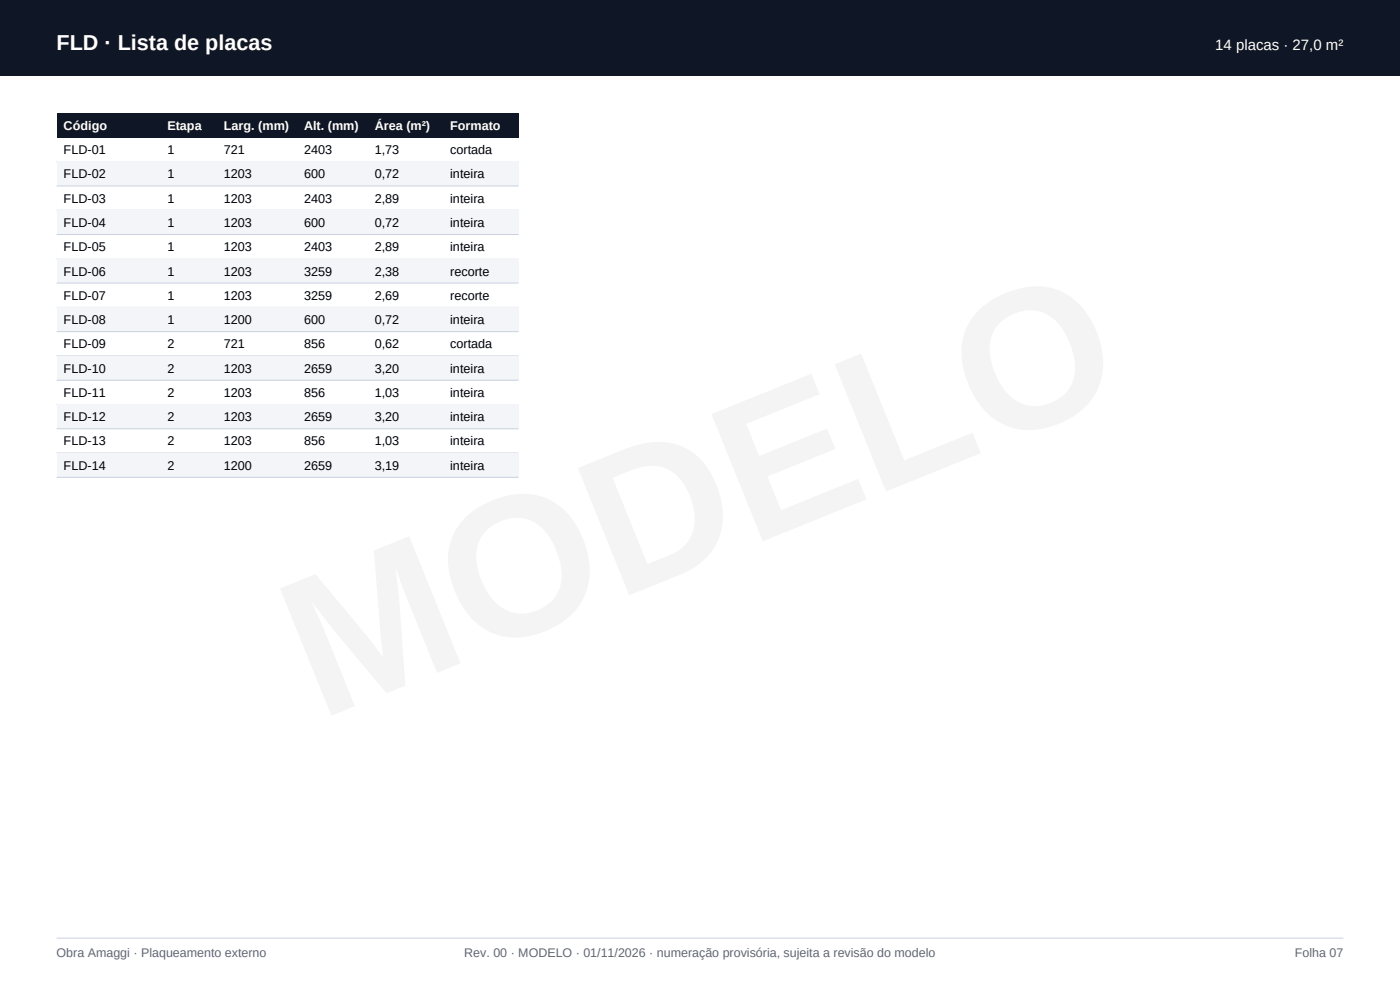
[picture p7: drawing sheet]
<svg xmlns="http://www.w3.org/2000/svg" width="297mm" height="210mm" viewBox="0 0 297 210" stroke-linecap="round" stroke-linejoin="round" font-family="sans-serif">
<defs><g id="words">
<text font-size="4.6" fill="#fff" x="12" y="10.5">FLD · Lista de placas</text>
<text font-size="3.2" fill="#fff" x="257.8" y="10.5">14 placas · 27,0 m²</text>
<g font-size="2.7" fill="#fff">
<text x="13.5" y="27.5">Código</text>
<text x="35.5" y="27.5">Etapa</text>
<text x="47.5" y="27.5">Larg. (mm)</text>
<text x="64.5" y="27.5">Alt. (mm)</text>
<text x="79.5" y="27.5">Área (m²)</text>
<text x="95.5" y="27.5">Formato</text>
</g>
<g font-size="2.7">
<text x="13.5" y="32.7">FLD-01</text>
<text x="35.5" y="32.7">1</text>
<text x="47.5" y="32.7">721</text>
<text x="64.5" y="32.7">2403</text>
<text x="79.5" y="32.7">1,73</text>
<text x="95.5" y="32.7">cortada</text>
<text x="13.5" y="37.8">FLD-02</text>
<text x="35.5" y="37.8">1</text>
<text x="47.5" y="37.8">1203</text>
<text x="64.5" y="37.8">600</text>
<text x="79.5" y="37.8">0,72</text>
<text x="95.5" y="37.8">inteira</text>
<text x="13.5" y="43">FLD-03</text>
<text x="35.5" y="43">1</text>
<text x="47.5" y="43">1203</text>
<text x="64.5" y="43">2403</text>
<text x="79.5" y="43">2,89</text>
<text x="95.5" y="43">inteira</text>
<text x="13.5" y="48.1">FLD-04</text>
<text x="13.5" y="53.3">FLD-05</text>
<text x="35.5" y="48.1">1</text>
<text x="35.5" y="53.3">1</text>
<text x="47.5" y="48.1">1203</text>
<text x="47.5" y="53.3">1203</text>
<text x="64.5" y="48.1">600</text>
<text x="64.5" y="53.3">2403</text>
<text x="79.5" y="48.1">0,72</text>
<text x="79.5" y="53.3">2,89</text>
<text x="95.5" y="48.1">inteira</text>
<text x="95.5" y="53.3">inteira</text>
<text x="13.5" y="58.4">FLD-06</text>
<text x="35.5" y="58.4">1</text>
<text x="47.5" y="58.4">1203</text>
<text x="64.5" y="58.4">3259</text>
<text x="79.5" y="58.4">2,38</text>
<text x="95.5" y="58.4">recorte</text>
<text x="13.5" y="63.6">FLD-07</text>
<text x="35.5" y="63.6">1</text>
<text x="47.5" y="63.6">1203</text>
<text x="64.5" y="63.6">3259</text>
<text x="79.5" y="63.6">2,69</text>
<text x="95.5" y="63.6">recorte</text>
<text x="13.5" y="68.7">FLD-08</text>
<text x="35.5" y="68.7">1</text>
<text x="47.5" y="68.7">1200</text>
<text x="64.5" y="68.7">600</text>
<text x="79.5" y="68.7">0,72</text>
<text x="95.5" y="68.7">inteira</text>
<text x="13.5" y="73.9">FLD-09</text>
<text x="35.5" y="73.9">2</text>
<text x="47.5" y="73.9">721</text>
<text x="64.5" y="73.9">856</text>
<text x="79.5" y="73.9">0,62</text>
<text x="95.5" y="73.9">cortada</text>
<text x="13.5" y="79">FLD-10</text>
<text x="35.5" y="79">2</text>
<text x="47.5" y="79">1203</text>
<text x="64.5" y="79">2659</text>
<text x="79.5" y="79">3,20</text>
<text x="95.5" y="79">inteira</text>
<text x="13.5" y="84.2">FLD-11</text>
<text x="13.5" y="89.3">FLD-12</text>
<text x="35.5" y="84.2">2</text>
<text x="35.5" y="89.3">2</text>
<text x="47.5" y="84.2">1203</text>
<text x="47.5" y="89.3">1203</text>
<text x="64.5" y="84.2">856</text>
<text x="64.5" y="89.3">2659</text>
<text x="79.5" y="84.2">1,03</text>
<text x="79.5" y="89.3">3,20</text>
<text x="95.5" y="84.2">inteira</text>
<text x="95.5" y="89.3">inteira</text>
<text x="13.5" y="94.5">FLD-13</text>
<text x="35.5" y="94.5">2</text>
<text x="47.5" y="94.5">1203</text>
<text x="64.5" y="94.5">856</text>
<text x="79.5" y="94.5">1,03</text>
<text x="95.5" y="94.5">inteira</text>
<text x="13.5" y="99.7">FLD-14</text>
<text x="35.5" y="99.7">2</text>
<text x="47.5" y="99.7">1200</text>
<text x="64.5" y="99.7">2659</text>
<text x="79.5" y="99.7">3,19</text>
<text x="95.5" y="99.7">inteira</text>
</g>
<g font-size="2.6" fill="#5b6478">
<text x="12" y="203">Obra Amaggi · Plaqueamento externo</text>
<text x="98.5" y="203">Rev. 00 · MODELO · 01/11/2026 · numeração provisória, sujeita a revisão do modelo</text>
<text x="274.7" y="203">Folha 07</text>
</g>
</g></defs>
<path d="M0 0h297v16h-297z" fill-rule="evenodd" fill="#0f1626"/>
<path d="M12 199h273" fill="none" stroke="#c9d1de" stroke-width=".21"/>
<path d="M12 24h98v5.1h-98z" fill-rule="evenodd" fill="#0f1626"/>
<path d="M12 34.3h98" fill="none" stroke="#c9d1de" stroke-width=".21"/>
<path d="M12 34.3h98v5.2h-98z" fill-rule="evenodd" fill="#f3f5f9"/>
<path d="M12 39.5h98M12 44.6h98" fill="none" stroke="#c9d1de" stroke-width=".21"/>
<path d="M12 44.6h98v5.1h-98z" fill-rule="evenodd" fill="#f3f5f9"/>
<path d="M12 49.7h98M12 54.9h98" fill="none" stroke="#c9d1de" stroke-width=".21"/>
<path d="M12 54.9h98v5.1h-98z" fill-rule="evenodd" fill="#f3f5f9"/>
<path d="M12 60h98M12 65.2h98" fill="none" stroke="#c9d1de" stroke-width=".21"/>
<path d="M12 65.2h98v5.1h-98z" fill-rule="evenodd" fill="#f3f5f9"/>
<path d="M12 70.3h98M12 75.5h98" fill="none" stroke="#c9d1de" stroke-width=".21"/>
<path d="M12 75.5h98v5.1h-98z" fill-rule="evenodd" fill="#f3f5f9"/>
<path d="M12 80.6h98M12 85.8h98" fill="none" stroke="#c9d1de" stroke-width=".21"/>
<path d="M12 85.8h98v5.1h-98z" fill-rule="evenodd" fill="#f3f5f9"/>
<path d="M12 90.9h98M12 96.1h98" fill="none" stroke="#c9d1de" stroke-width=".21"/>
<path d="M12 96.1h98v5.1h-98z" fill-rule="evenodd" fill="#f3f5f9"/>
<path d="M12 101.2h98" fill="none" stroke="#c9d1de" stroke-width=".21"/>
<use href="#words"/>
</svg>
